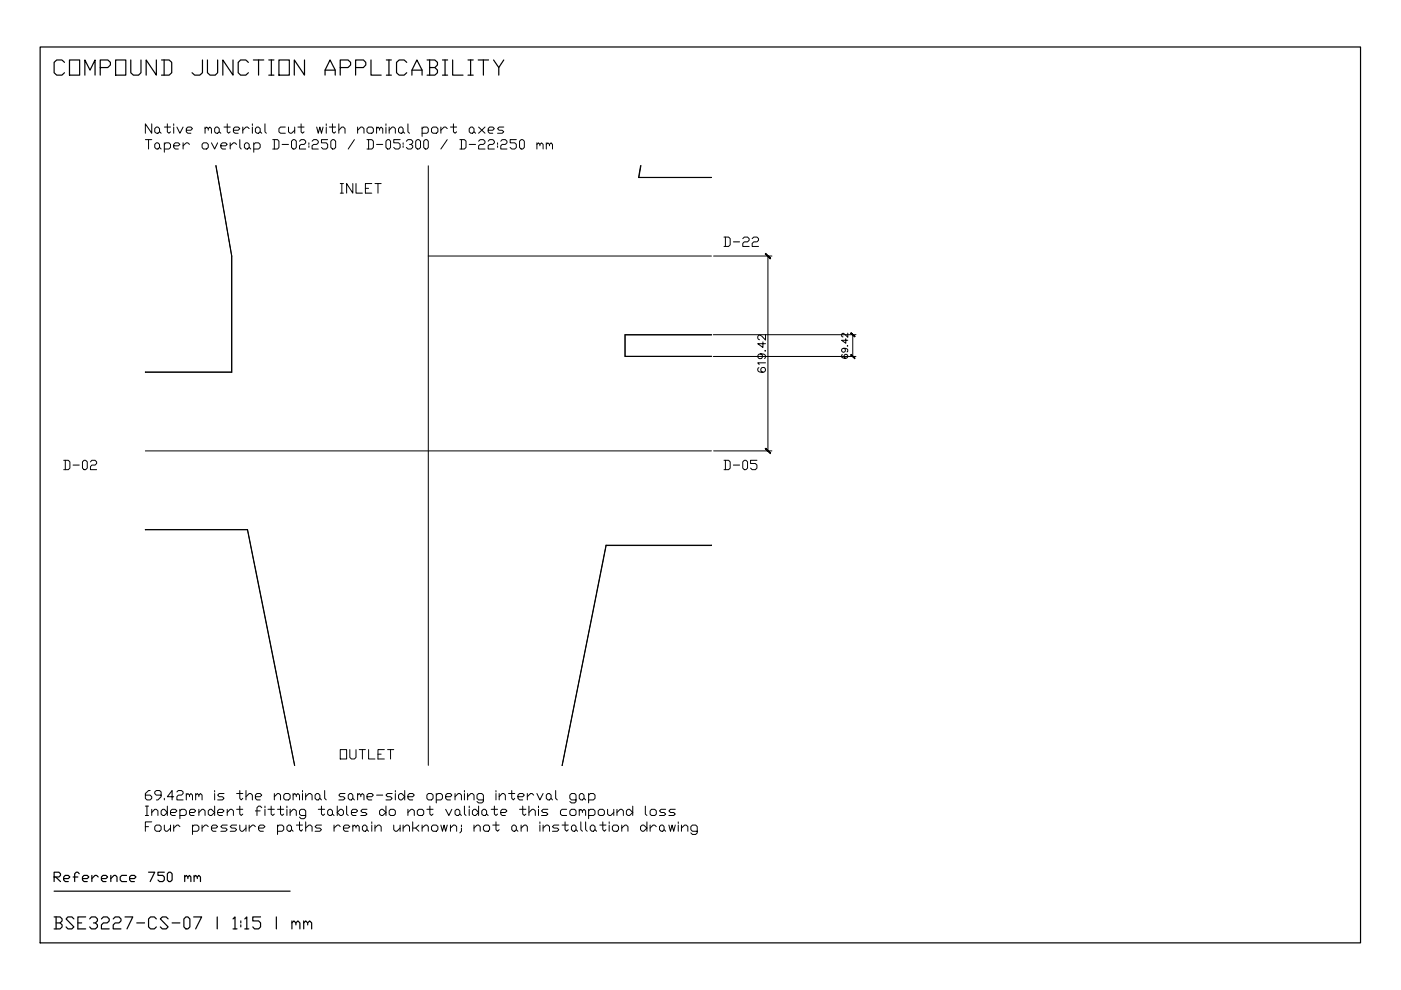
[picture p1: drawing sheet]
<svg xmlns="http://www.w3.org/2000/svg" width="297mm" height="210mm" viewBox="0 0 297 210" stroke-linecap="round" stroke-linejoin="round" font-family="sans-serif">
<defs><g id="words">
<text font-size="6.6" x="10.2" y="17.3">COMPOUND JUNCTION APPLICABILITY</text>
<text font-size="5.7" x="10.2" y="198.3">BSE3227-CS-07 | 1:15 | mm</text>
<g font-size="5.3">
<text x="70.9" y="42.3">INLET</text>
<text x="152.4" y="53.6">D-22</text>
<text x="12.3" y="100.9">D-02</text>
<text x="152.4" y="100.9">D-05</text>
<text x="70.9" y="162.3">OUTLET</text>
</g>
<text font-size="4.9" x="10.2" y="188">Reference 750 mm</text>
</g></defs>
<!-- layer: NOTES -->
<g fill="none" stroke="#000" stroke-width=".21">
<path d="M30.8 29.6h1.4M31.5 29.6v2M32.2 26.3v2l-1.4-2v2M32.8 27.3l.3-.4h.4l.3 .4v.7l-.3 .3h-.4l-.3-.3zM32.8 30.6l.3-.3h.4l.3 .3v.7l-.3 .3h-.4l-.3-.3zM33.8 28l.4 .3M33.8 31.3l.4 .3M34.8 30.6l.3-.3h.7l.4 .3v.7l-.4 .3h-1M34.8 26.9h1.4M34.8 30.3v2M35.5 26.3v1.7l.3 .3 .4-.3M36.8 30.9h1l.3-.3-.3-.3h-.6l-.4 .3v.7l.4 .3h.6"/>
<path d="M36.8 26.3v.3M36.8 26.9v1.4M37.5 26.9l.6 1.4 .7-1.4M38.8 30.3v1.3M39.5 27.6h1l.3-.3-.3-.4h-.7l-.3 .4v.7l.3 .3h.7M40.2 30.6l-.4-.3h-.3l-.7 .6M43.1 30.3h.7l.4 .3v.7l-.4 .3h-.7l-.3-.3v-.7zM43.5 27.3l.3-.4 .4 .4v.3M43.5 26.9v1.4M44.2 27.3l.3-.4 .3 .4v1M44.8 30.3l.7 1.3 .6-1.3M45.8 26.9h.3l.4 .4v.7l-.4 .3h-.3l-.3-.3v-.7z"/>
<path d="M46.5 28l.3 .3M46.8 30.9h1l.4-.3-.4-.3h-.6l-.4 .3v.7l.4 .3h.6M47.5 26.9h1.3M48.2 26.3v1.7l.3 .3 .3-.3M48.8 30.3v1.3M49.5 27.6h1l.3-.3-.3-.4h-.7l-.3 .4v.7l.3 .3h.7M50.2 30.6l-.4-.3h-.3l-.7 .6M50.8 29.6v1.7l.3 .3M51.5 26.9v1.4M51.8 30.6l.4-.3h.3l.3 .3v.7l-.3 .3h-.3l-.4-.3zM52.8 27.3l-.3-.4h-.3l-.7 .7M52.8 31.3l.4 .3"/>
<path d="M53.5 26.3v.3M53.5 26.9v1.4M53.8 30.6l.3-.3h.7l.4 .3v.7l-.4 .3h-1M53.8 30.3v2M54.1 27.3l.4-.4h.3l.4 .4v.7l-.4 .3h-.3l-.4-.3zM55.2 28l.3 .3M56.2 26.3v1.7l.3 .3M57.8 29.6h1l.3 .3v1.4l-.3 .3h-1M58.2 29.6v2M59.8 30.6h1.4M60.5 26.9h-1l-.4 .4v.7l.4 .3h1M61.2 26.9v1.1l.3 .3h.3l.7-.7"/>
<path d="M61.8 29.9l.3-.3h.4l.3 .3v1.4l-.3 .3h-.4l-.3-.3zM62.5 26.9v1.4M63.2 26.9h1.3M63.5 29.9l.3-.3h.7l.3 .3v.4l-.3 .3h-.7l-.3 .3v.7h1.3M63.8 26.3v1.7l.3 .3 .4-.3M65.5 30.3v.3M65.5 30.9v.4M66.2 29.9l.3-.3h.6l.4 .3v.4l-.4 .3h-.6l-.3 .3v.7h1.3M67.1 26.9l.4 1.4 .3-1.4 .4 1.4 .3-1.4M69.2 26.3v.3M69.2 26.9v1.4M69.5 29.6h-1.3v.7h1l.3 .3v.7l-.3 .3h-.7l-.3-.3"/>
<path d="M69.8 26.9h1.4M70.1 29.9l.4-.3h.3l.4 .3v1.4l-.4 .3h-.3l-.4-.3zM70.5 26.3v1.7l.3 .3 .4-.3M71.8 27.6l.7-.7h.3l.4 .4v1M71.8 26.3v2M75.1 29.6l-1.3 2M75.8 27.6l.7-.7h.3l.4 .4v1M75.8 26.9v1.4M77.8 27.3l.3-.4h.7l.4 .4v.7l-.4 .3h-.7l-.3-.3zM77.8 29.6h1l.4 .3v1.4l-.4 .3h-1M78.1 29.6v2M79.8 27.3l.3-.4 .4 .4v.3"/>
<path d="M79.8 26.9v1.4M79.8 30.6h1.4M80.5 27.3l.3-.4 .4 .4v1M81.8 29.9l.4-.3h.3l.3 .3v1.4l-.3 .3h-.3l-.4-.3zM81.8 26.3v.3M81.8 26.9v1.4M82.5 27.6l.6-.7h.4l.3 .4v1M82.5 26.9v1.4M84.5 27.3l.3-.4h.4l.3 .4v.7l-.3 .3h-.4l-.3-.3zM84.8 29.6h-1.3v.7h1l.3 .3v.7l-.3 .3h-.7l-.3-.3M85.5 28l.3 .3M85.5 30.3v.3"/>
<path d="M85.5 30.9v.4M86.1 29.9l.4-.3h.7l.3 .3v.4l-.3 .3h-.4M86.5 26.3v1.7l.3 .3M87.2 30.6l.3 .3v.4l-.3 .3h-.7l-.4-.3M88.1 29.9l.4-.3h.3l.4 .3v1.4l-.4 .3h-.3l-.4-.3zM89.5 27.3l.3-.4h.7l.3 .4v.7l-.3 .3h-1M89.5 26.9v2M89.8 29.9l.4-.3h.3l.3 .3v1.4l-.3 .3h-.3l-.4-.3zM91.5 27.3l.3-.4h.7l.3 .4v.7l-.3 .3h-.7l-.3-.3zM93.5 26.9v1.4M94.8 27.3l-.3-.4h-.4l-.6 .7M94.8 29.6l-1.3 2"/>
<path d="M95.5 26.9h1.3M96.1 26.3v1.7l.4 .3 .3-.3M97.5 29.6h1l.3 .3v1.4l-.3 .3h-1M97.8 29.6v2M99.5 27.3l.3-.4h.4l.3 .4v.7l-.3 .3h-.4l-.3-.3zM99.5 30.6h1.3M100.5 28l.3 .3M101.5 29.9l.3-.3h.7l.3 .3v.4l-.3 .3h-.7l-.3 .3v.7h1.3M101.5 26.9l1.3 1.4M102.8 26.9l-1.3 1.4M103.5 27.6h1l.3-.3-.3-.4h-.7l-.3 .4v.7l.3 .3h.7M103.5 29.9l.3-.3h.7l.3 .3v.4l-.3 .3h-.7l-.3 .3v.7h1.3"/>
<path d="M105.5 30.3v.3M105.5 30.9v.4M106.2 29.9l.3-.3h.6l.4 .3v.4l-.4 .3h-.6l-.3 .3v.7h1.3M106.8 26.9h-1l-.3 .4 .3 .3h.7l.3 .4-.3 .3h-1M109.5 29.6h-1.3v.7h.9l.4 .3v.7l-.4 .3h-.6l-.3-.3M110.2 29.9l.3-.3h.3l.4 .3v1.4l-.4 .3h-.3l-.3-.3zM113.8 30.6l.4-.3 .3 .3v.3M113.8 30.3v1.3M114.5 30.6l.3-.3 .3 .3v1M115.8 30.6l.4-.3 .3 .3v.3M115.8 30.3v1.3M116.5 30.6l.3-.3 .3 .3v1"/>
<path d="M30.8 170.9h.7M30.8 172.9h.7M30.8 175.3h.7M31.2 170.9v2M31.8 167.6h-.3l-.7 .6v1.1l.4 .3h.6l.4-.3v-.4l-.4-.3h-1M32.2 172.3l.6-.7h.3l.4 .3v1M32.2 174.3h-1.4v1.9M32.2 171.6v1.3M32.8 175.3l.3-.4h.7l.4 .4v.6l-.4 .3h-.7l-.3-.3zM34.2 168.6h-1.1l-.3-.4v-.3l.3-.3h.7l.4 .3v1l-.7 .7h-.4M34.2 171.9l.3-.3h.3l.7 .7-.7 .6h-.3l-.3-.3zM34.8 174.9v1l.3 .3h.4l.7-.6"/>
<path d="M34.8 169.3v.3M35.5 170.9v2M36.2 172.3h1l.3-.4-.3-.3h-.7l-.3 .3v.7l.3 .3h.7M36.2 174.9v1.3M36.8 168.9h-1.3l1-1.3v2M36.8 174.9v1.3M37.5 167.9l.3-.3h.7l.3 .3v.3l-.3 .4h-.7l-.3 .3v.7h1.3M38.1 171.9l.4-.3h.7l.3 .3v.7l-.3 .3h-1.1M38.1 175.3l-.3-.4h-.3l-.7 .7M38.1 171.6v2M39.5 168.6l.3-.4 .4 .4v.3M39.5 168.2v1.4"/>
<path d="M40.2 168.6l.3-.4 .3 .4v1M40.2 172.3h.9l.4-.4-.4-.3h-.6l-.3 .3v.7l.3 .3h.6M40.8 175.3l.3-.4h.7l.4 .4v.6l-.4 .3h-1M40.8 174.9v2M41.5 168.6l.3-.4 .4 .4v.3M41.5 168.2v1.4M42.2 168.6l.3-.4 .3 .4v1M42.2 172.3l.6-.7h.3l.4 .3v1M42.2 171.6v1.3M42.8 174.9v1.3M44.2 171.9l.3-.3h.3l.7 .7-.7 .6h-.3l-.3-.3zM44.2 175.3l-.4-.4h-.3l-.7 .7"/>
<path d="M44.8 175.6h1l.3-.3-.3-.4h-.6l-.4 .4v.6l.4 .3h.6M45.5 167.6v.3M45.5 168.2v1.4M45.5 170.9v2M46.1 172.3h1.1l.3-.4-.3-.3h-.7l-.4 .3v.7l.4 .3h.7M47.5 168.2h-1l-.4 .4 .4 .3h.7l.3 .4-.3 .3h-1.1M48.2 172.3l.6-.7h.3l.4 .3v1M48.2 174.9h-1l-.4 .4 .4 .3h.6l.4 .3-.4 .3h-1M48.2 171.6v1.3M50.2 174.9h-1.1l-.3 .4 .3 .3h.7l.4 .3-.4 .3h-1M50.2 168.2h1.3M50.2 171.6h1.3"/>
<path d="M50.8 167.6v1.7l.3 .3 .4-.3M50.8 170.9v1.7l.3 .3 .4-.3M50.8 174.9v1l.3 .3h.4l.7-.6M52.2 168.9l.6-.7h.4l.3 .4v1M52.2 167.6v2M52.2 174.9v1.3M52.8 174.9v1.3M54.1 168.9h1.1l.3-.3-.3-.4h-.7l-.4 .4v.7l.4 .3h.7M54.1 175.3l-.3-.4h-.3l-.7 .7M54.1 171.9h1.1M54.8 175.6h1l.4-.3-.4-.4h-.6l-.4 .4v.6l.4 .3h.6M55.5 171.3l-.3-.4h-.4l-.3 .4v1.6"/>
<path d="M56.2 170.9v.4M56.2 171.6v1.3M56.8 171.6h1.4M57.5 170.9v1.7l.3 .3 .4-.3M58.2 168.9l.6-.7h.3l.4 .4v1M58.2 168.2v1.4M58.8 175.3l.3-.4h.7l.4 .4v.6l-.4 .3h-1M58.8 171.6h1.4M58.8 174.9v2M59.5 170.9v1.7l.3 .3 .4-.3M60.2 168.6l.3-.4h.7l.3 .4v.7l-.3 .3h-.7l-.3-.3zM60.8 175.3l.4-.4h.3l.3 .4v.6l-.3 .3h-.3l-.4-.3z"/>
<path d="M60.8 170.9v.4M60.8 171.6v1.3M61.5 172.3l.6-.7h.4l.3 .3v1M61.5 171.6v1.3M61.8 175.9l.3 .3M62.1 168.6l.4-.4 .3 .4v.3M62.1 168.2v1.4M62.8 168.6l.4-.4 .3 .4v1M62.8 174.9h1.3M63.5 174.3v1.6l.3 .3 .3-.3M64.1 167.6v.3M64.1 168.2v1.4"/>
<path d="M64.8 168.9l.7-.7h.3l.4 .4v1M64.8 172.9h-1l-.3-.3v-.7l.3-.3h.7l.3 .3v1.3l-.3 .4h-.7l-.3-.4M64.8 175.6l.7-.7h.3l.4 .4v.9M64.8 168.2v1.4M64.8 174.3v1.9M66.8 168.6l.3-.4h.4l.3 .4v.7l-.3 .3h-.4l-.3-.3zM67.5 171.6h1.3M67.8 169.3l.4 .3M68.2 170.9v1.7l.3 .3 .3-.3M68.2 174.9h-1.1l-.3 .4 .3 .3h.7l.4 .3-.4 .3h-1M68.8 167.6v1.7l.4 .3M69.5 171.9l.3-.3h.3l.4 .3v.7l-.4 .3h-.3l-.3-.3z"/>
<path d="M70.5 172.6l.3 .3M70.8 174.9v1.3M71.5 170.9v2M72.1 171.6h.4l.3 .3v.7l-.3 .3h-.4l-.6-.6zM72.1 175.3l-.3-.4h-.3l-.7 .7M72.8 175.6h1l.4-.3-.4-.4h-.6l-.4 .4v.6l.4 .3h.6M73.2 168.2h-1.1l-.3 .4 .3 .3h.7l.4 .4-.4 .3h-1M73.5 170.9v1.7l.3 .3M73.8 168.6l.4-.4h.3l.3 .4v.7l-.3 .3h-.3l-.4-.3zM74.5 172.3h1l.3-.4-.3-.3h-.7l-.3 .3v.7l.3 .3h.7M74.8 175.3l.3-.4 .4 .4v.3M74.8 169.3l.3 .3"/>
<path d="M74.8 174.9v1.3M75.5 175.3l.3-.4 .4 .4v.9M75.8 168.6l.4-.4 .3 .4v.3M75.8 168.2v1.4M76.5 168.6l.3-.4 .4 .4v1M76.8 175.3l.4-.4h.3l.3 .4v.6l-.3 .3h-.3l-.4-.3zM77.8 168.9h1l.4-.3-.4-.4h-.7l-.3 .4v.7l.3 .3h.7M77.8 171.6h-1l-.3 .3 .3 .4h.7l.3 .3-.3 .3h-1M77.8 175.9l.3 .3M78.8 174.3v.3M78.8 174.9v1.3M79.5 175.6l.6-.7h.4l.3 .4v.9"/>
<path d="M79.5 174.9v1.3M79.8 168.6h1.4M80.5 171.9l.3-.3h.4l.6 .7-.6 .6h-.4l-.3-.3zM81.8 170.9v2M82.8 171.6h.7l.3 .3v.7l-.3 .3h-.7l-.3-.3v-.7zM83.1 168.2h-.9l-.4 .4 .4 .3h.6l.3 .4-.3 .3h-1M83.5 174.9v1l.3 .3h.4l.6-.6M83.8 167.6v.3M83.8 168.2v1.4M84.5 168.6l.3-.4h.4l.6 .7-.6 .7h-.4l-.3-.3zM84.8 174.9v1.3M85.5 175.6l.6-.7h.4l.3 .4v.9"/>
<path d="M85.5 174.9v1.3M85.8 167.6v2M86.5 168.9h1l.3-.3-.3-.4h-.7l-.3 .4v.7l.3 .3h.7M86.5 172.3l.7-.7h.3l.3 .3v1M86.5 171.6v1.3M87.5 174.3v1.9M88.1 175.6l.7 .6M88.5 171.9l.3-.3h.7l.3 .3v.7l-.3 .3h-.7l-.3-.3zM88.8 174.9l-.7 .7h-.6M89.5 175.6l.7-.7h.3l.3 .4v.9M89.5 174.9v1.3M90.5 171.6h1.3"/>
<path d="M90.8 168.2h.7l.3 .4v.7l-.3 .3h-.7l-.3-.3v-.7zM91.1 170.9v1.7l.4 .3 .3-.3M91.5 175.3l.3-.4h.7l.3 .4v.6l-.3 .3h-.7l-.3-.3zM92.5 168.6l.3-.4h.7l.3 .4v.7l-.3 .3h-1M92.5 168.2v2M93.5 174.9l.3 1.3 .3-1.3 .4 1.3 .3-1.3M94.5 168.9h1l.3-.3-.3-.4h-.7l-.3 .4v.7l.3 .3h.7M94.5 171.6l.7 1.3 .6-1.3M95.5 175.6l.6-.7h.4l.3 .4v.9M95.5 174.9v1.3M96.5 168.9l.7-.7h.3l.3 .4v1M96.5 171.9l.3-.3h.4l.3 .3v.7l-.3 .3h-.4l-.3-.3z"/>
<path d="M96.5 168.2v1.4M97.5 172.6l.3 .3M97.8 175.6v.6l-.3 .4M97.8 174.9v.4M98.5 170.9v1.7l.3 .3M98.5 167.6v.3M98.5 168.2v1.4M99.1 168.9l.7-.7h.4l.3 .4v1M99.1 168.2v1.4M99.5 170.9v.4M99.5 171.6v1.3M100.2 171.9l.3-.3h.3l.7 .7-.7 .6h-.3l-.3-.3z"/>
<path d="M100.5 175.6l.6-.7h.4l.3 .4v.9M100.5 174.9v1.3M101.5 170.9v2M102.2 171.9l.3-.3h.3l.4 .3v.7l-.4 .3h-.3l-.3-.3zM102.5 169.6h-1l-.4-.3v-.7l.4-.4h.7l.3 .4v1.3l-.3 .3h-.7l-.4-.3M102.5 175.3l.3-.4h.7l.3 .4v.6l-.3 .3h-.7l-.3-.3zM103.2 172.6l.3 .3M104.1 171.6h1.4M104.5 174.9h1.3M104.8 170.9v1.7l.4 .3 .3-.3M105.2 174.3v1.6l.3 .3 .3-.3M105.2 167.6v.3"/>
<path d="M105.2 168.2v1.4M105.8 168.9l.7-.7h.3l.3 .4v1M105.8 168.2v1.4M106.2 172.3h.9l.4-.4-.4-.3h-.6l-.3 .3v.7l.3 .3h.6M107.8 168.2h1.3M108.5 167.6v1.7l.3 .3 .3-.3M108.5 175.3l.3-.4h.3l.4 .4v.6l-.4 .3h-.3l-.3-.3zM109.5 175.9l.3 .3M109.8 168.9h1l.4-.3-.4-.4h-.6l-.4 .4v.7l.4 .3h.6M110.2 171.6h1.3M110.5 175.6l.7-.7h.3l.3 .4v.9M110.5 174.9v1.3"/>
<path d="M110.8 170.9v1.7l.4 .3 .3-.3M111.8 168.2v1.4M112.1 172.3l.7-.7h.4l.3 .3v1M112.1 170.9v2M113.2 168.6l-.4-.4h-.3l-.7 .7M113.8 168.2l.7 1.4 .6-1.4M114.2 170.9v.4M114.2 171.6v1.3M114.5 174.3v.3M114.5 174.9v1.3M115.1 175.6l.7-.7h.4l.3 .4v.9M115.1 174.9v1.3"/>
<path d="M115.8 168.6l.4-.4h.3l.3 .4v.7l-.3 .3h-.3l-.4-.3zM116.2 171.6h-1.1l-.3 .3 .3 .4h.7l.4 .3-.4 .3h-1M116.8 169.3l.3 .3M117.8 167.6v1.7l.4 .3M118.5 174.9h-1l-.4 .4 .4 .3h.7l.3 .3-.3 .3h-1.1M119.2 174.9h1.3M119.8 174.3v1.6l.3 .3 .4-.3M120.1 171.6h-.9l-.4 .3v.7l.4 .3h.9M120.8 171.9l.4-.3h.6l.3 .3v.7l-.3 .3h-.6l-.4-.3zM121.2 175.3l.3-.4h.3l.3 .4v.6l-.3 .3h-.3l-.3-.3zM122.1 169.6h-.9l-.4-.3v-.7l.4-.4h.6l.3 .4v1.3l-.3 .3h-.6l-.4-.3M122.1 175.9l.4 .3"/>
<path d="M122.8 168.6l.3-.4h.4l.3 .4v.7l-.3 .3h-.4l-.3-.3zM122.8 171.9l.3-.3 .4 .3v.4M122.8 171.6v1.3M123.1 174.3v1.6l.4 .3M123.5 171.9l.3-.3 .4 .3v1M123.8 169.3l.4 .3M124.2 174.3v1.6l.3 .3M124.8 168.6l.3-.4h.7l.4 .4v.7l-.4 .3h-1M124.8 171.9l.3-.3h.7l.4 .3v.7l-.4 .3h-1M124.8 168.2v2M124.8 171.6v2M125.1 175.3l.4-.4h.3l.4 .4v.6l-.4 .3h-.3l-.4-.3z"/>
<path d="M126.2 175.9l.3 .3M126.8 171.9l.4-.3h.6l.3 .3v.7l-.3 .3h-.6l-.4-.3zM127.2 174.9h1.3M127.8 174.3v1.6l.3 .3 .4-.3M128.8 171.6v1l.4 .3h.3l.6-.6M129.2 174.3v.3M129.2 174.9v1.3M130.1 174.9h.7l.3 .4v.6l-.3 .3h-.7l-.3-.3v-.6zM130.1 171.6v1.3M130.8 172.3l.7-.7h.3l.4 .3v1M130.8 171.6v1.3M131.8 175.6l.7-.7h.3l.3 .4v.9"/>
<path d="M131.8 174.9v1.3M132.8 171.9l.3-.3h.4l.7 .7-.7 .6h-.4l-.3-.3zM134.2 170.9v2M135.8 175.3l.3-.4h.4l.7 .7-.7 .6h-.4l-.3-.3zM136.8 170.9v1.7l.4 .3M137.2 174.3v1.9M137.8 174.9v1.3M138.1 171.6h.7l.3 .3v.7l-.3 .3h-.7l-.3-.3v-.7zM139.1 175.3l-.3-.4h-.3l-.7 .7M139.8 175.3l.4-.4h.3l.3 .4v.6l-.3 .3h-.3l-.4-.3zM140.8 175.9l.3 .3M141.1 171.6h-.9l-.4 .3 .4 .4h.6l.3 .3-.3 .3h-1"/>
<path d="M141.8 174.9l.4 1.3 .3-1.3 .3 1.3 .4-1.3M143.2 171.6h-1l-.4 .3 .4 .4h.6l.4 .3-.4 .3h-1M143.8 174.3v.3M143.8 174.9v1.3M144.5 175.6l.7-.7h.3l.3 .4v.9M144.5 174.9v1.3M147.8 176.2h-1l-.3-.3v-.6l.3-.4h.7l.3 .4v1.3l-.3 .3h-.7l-.3-.3"/>
</g>
<!-- layer: ANNOTATION -->
<g fill="none" stroke="#000" stroke-width=".21">
<path d="M151.3 54.3h12.4M162.8 54.3v41.3M151.2 75.6h30.3M151.2 71h30.3M160.9 77.9a.49 .49 0 0 0-.3 .5 .49 .49 0 0 0 .4 .4 .97 .97 0 0 0 1.3-.3 .52 .52 0 0 0-.5-.6 .52 .52 0 0 0-.5 .5 .52 .52 0 0 0 .5 .5M161.2 75a.51 .51 0 0 1 .5 .7 .51 .51 0 0 1-.8 .2 .51 .51 0 0 1 0-.8 .85 .85 0 0 1 1.4 .6l-.2 .3M161.8 72.5v1.2l-1.1-.8h1.6M162.2 74.3l.1 .1h-.1M162.3 76.9h-1.6l.3 .4M162.3 71v1.1l-.8-.8-.5-.3a.51 .51 0 0 0-.4 .6 .51 .51 0 0 0 .4 .4M178.6 75.2h-.1a.66 .66 0 0 0 .5 .8 .66 .66 0 0 0 .7-.4 .41 .41 0 0 0-.3-.5 .41 .41 0 0 0-.5 .4 .41 .41 0 0 0 .4 .5M178.9 73.8a.42 .42 0 0 1 .4 .6 .42 .42 0 0 1-.7 .2 .42 .42 0 0 1 0-.7l.3-.1a.65 .65 0 0 1 .8 .6l-.1 .2"/>
<path d="M179.3 71.8v1l-.9-.6h1.3M179.7 73.3v.1l-.1-.1M179.7 70.6v.9l-.9-.8-.4 .2 .1 .4 .2 .1M180.8 71v4.6M151.3 95.6h12.4"/>
</g>
<g fill="#000" stroke="#000" stroke-width=".21">
<path d="M180.5 75.2h-.1l.9 .8zM180.4 75.2l.9 .8h-.1z"/>
<path d="M180.4 70.6l.8 .8 .1-.1zM180.4 70.6l.1-.1 .8 .8z"/>
<path d="M162.3 95.1l1.1 .9-1-.9zM162.3 95.1l1.1 .9-.1 .2z"/>
</g>
<!-- layer: AXES -->
<path d="M90.8 35.2v127.1M90.8 54.3h60M30.8 95.6h120" fill="none" stroke="#000" stroke-width=".21"/>
<!-- layer: MATERIAL -->
<path d="M45.8 35.2l3.3 19.1v24.6h-18.3h18.3v-24.6zM135.8 35.2l-.3 2.4h15.3h-15.4zM132.5 71h18.3h-18.3v4.5l18.3 .1h-18.3zM30.8 112.3h21.7l10 50-10-50zM128.5 115.6l22.3 .1h-22.3l-9.3 46.6z" fill="none" stroke="#000" stroke-width=".21"/>
<!-- layer: BSA_DOC_FRAME -->
<path d="M8.5 10h280v189.9h-280z" fill="none" stroke="#000" stroke-width=".25"/>
<!-- layer: BSA_DOC_REFERENCE -->
<path d="M11.5 188.9h50" fill="none" stroke="#000" stroke-width=".25"/>
<use href="#words"/>
</svg>
